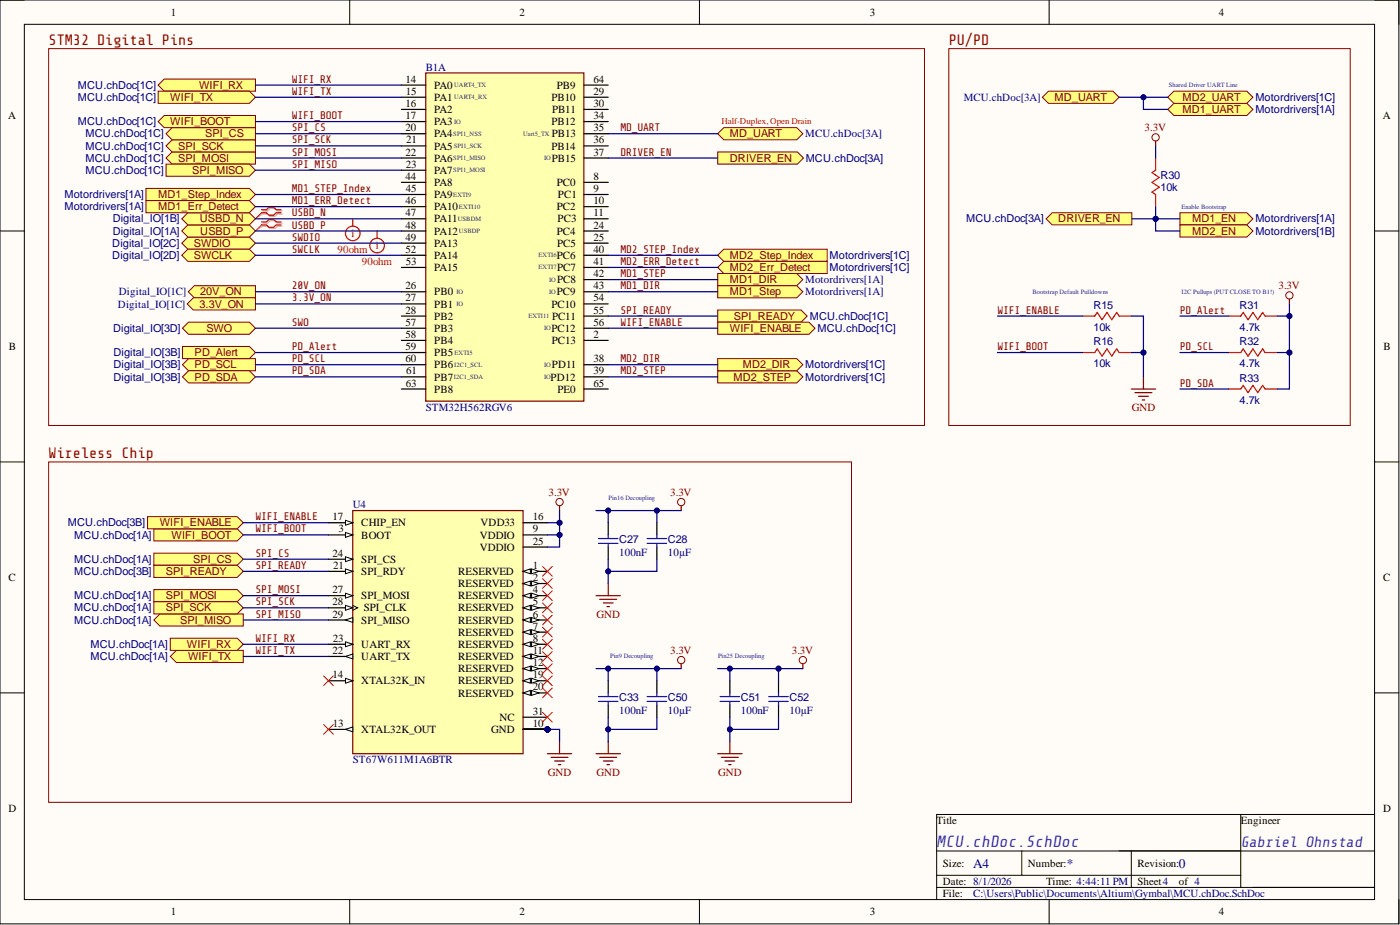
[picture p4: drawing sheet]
<svg xmlns="http://www.w3.org/2000/svg" width="292mm" height="193mm" viewBox="0 0 292 193" stroke-linecap="round" stroke-linejoin="round" font-family="sans-serif">
<defs><g id="words">
<text font-size="3.4" fill="#4e1df1" x="195.4" y="176.7">MCU. c hDoc . Sc hDoc</text>
<text font-size="3.2" fill="#4e1df1" x="258.9" y="176.8">Gabriel Ohns tad</text>
<g font-size="3.1" fill="#980000">
<text x="10.2" y="9.4">STM32 Digital Pins</text>
<text x="198" y="9.4">PU/PD</text>
<text x="10.2" y="95.6">Wireless Chip</text>
</g>
<g font-size="2.8" fill="#000080">
<text x="203" y="181">A4</text>
<text x="222.6" y="181">*</text>
<text x="245.9" y="181">0</text>
</g>
<g font-size="2.3">
<text x="35.6" y="3.3">1</text>
<text x="108.4" y="3.3">2</text>
<text x="181.5" y="3.3">3</text>
<text x="254.3" y="3.3">4</text>
<text x="84.6" y="17.2">14</text>
<text x="123.9" y="17.2">64</text>
<text x="84.6" y="22.3">16</text>
<text x="84.7" y="19.8">15</text>
<text x="90.6" y="18.5">PA0</text>
<text x="90.6" y="21">PA1</text>
<text x="90.6" y="23.6">PA2</text>
<text x="115.1" y="21">PB10</text>
<text x="115.2" y="23.6">PB11</text>
<text x="116.2" y="18.5">PB9</text>
<text x="123.9" y="19.8">29</text>
<text x="123.9" y="22.3">30</text>
<text x="1.7" y="24.9">A</text>
<text x="84.6" y="24.9">17</text>
<text x="84.6" y="27.4">20</text>
<text x="84.8" y="29.9">21</text>
<text x="90.6" y="26.1">PA3</text>
<text x="90.6" y="28.7">PA4</text>
<text x="115.1" y="26.1">PB12</text>
<text x="115.1" y="28.7">PB13</text>
<text x="123.9" y="24.9">34</text>
<text x="123.9" y="29.9">36</text>
<text x="123.9" y="27.4">35</text>
<text x="288.5" y="24.9">A</text>
<text x="84.6" y="32.5">22</text>
<text x="84.7" y="35">23</text>
<text x="90.6" y="31.2">PA5</text>
<text x="90.6" y="33.7">PA6</text>
<text x="115.1" y="31.2">PB14</text>
<text x="115.1" y="33.7">PB15</text>
<text x="123.9" y="32.5">37</text>
<text x="84.6" y="37.5">44</text>
<text x="84.7" y="40.1">45</text>
<text x="90.6" y="36.3">PA7</text>
<text x="90.6" y="41.3">PA9</text>
<text x="90.6" y="38.8">PA8</text>
<text x="116.2" y="38.8">PC0</text>
<text x="116.4" y="41.3">PC1</text>
<text x="123.9" y="37.5">8</text>
<text x="123.9" y="40.1">9</text>
<text x="84.6" y="47.7">48</text>
<text x="84.6" y="45.1">47</text>
<text x="84.6" y="42.6">46</text>
<text x="90.6" y="46.4">PA11</text>
<text x="90.6" y="43.9">PA10</text>
<text x="116.2" y="43.9">PC2</text>
<text x="116.3" y="46.4">PC3</text>
<text x="123.9" y="42.6">10</text>
<text x="123.9" y="45.1">11</text>
<text x="123.9" y="47.7">24</text>
<text x="84.6" y="50.2">49</text>
<text x="84.6" y="52.7">52</text>
<text x="90.6" y="51.5">PA13</text>
<text x="90.6" y="48.9">PA12</text>
<text x="116.2" y="48.9">PC4</text>
<text x="116.2" y="51.5">PC5</text>
<text x="123.9" y="50.2">25</text>
<text x="123.9" y="52.7">40</text>
<text x="84.7" y="55.3">53</text>
<text x="90.6" y="56.6">PA15</text>
<text x="90.6" y="54">PA14</text>
<text x="116.2" y="54">PC6</text>
<text x="116.2" y="59.1">PC8</text>
<text x="116.2" y="56.6">PC7</text>
<text x="123.9" y="57.8">42</text>
<text x="123.9" y="55.3">41</text>
<text x="84.6" y="60.4">26</text>
<text x="84.6" y="62.9">27</text>
<text x="84.6" y="65.4">28</text>
<text x="90.6" y="61.6">PB0</text>
<text x="90.6" y="64.2">PB1</text>
<text x="115.1" y="64.2">PC10</text>
<text x="116.2" y="61.6">PC9</text>
<text x="123.9" y="60.4">43</text>
<text x="123.9" y="65.4">55</text>
<text x="123.9" y="62.9">54</text>
<text x="84.6" y="70.5">58</text>
<text x="84.6" y="68">57</text>
<text x="90.6" y="66.7">PB2</text>
<text x="90.6" y="71.8">PB4</text>
<text x="90.6" y="69.2">PB3</text>
<text x="115.1" y="69.2">PC12</text>
<text x="115.1" y="71.8">PC13</text>
<text x="115.2" y="66.7">PC11</text>
<text x="123.9" y="70.5">2</text>
<text x="123.9" y="68">56</text>
<text x="1.9" y="73">B</text>
<text x="84.6" y="75.6">60</text>
<text x="84.6" y="73">59</text>
<text x="90.6" y="76.8">PB6</text>
<text x="90.6" y="74.3">PB5</text>
<text x="115.1" y="76.8">PD11</text>
<text x="123.9" y="75.6">38</text>
<text x="288.7" y="73">B</text>
<text x="84.7" y="80.6">63</text>
<text x="84.8" y="78.1">61</text>
<text x="90.6" y="81.9">PB8</text>
<text x="90.6" y="79.4">PB7</text>
<text x="114.9" y="79.4">PD12</text>
<text x="116.3" y="81.9">PE0</text>
<text x="123.9" y="78.1">39</text>
<text x="123.9" y="80.6">65</text>
<text x="69.4" y="108.5">17</text>
<text x="70.6" y="111.1">3</text>
<text x="75.4" y="109.8">CHIP_EN</text>
<text x="75.4" y="112.3">BOOT</text>
<text x="100.1" y="112.3">VDDIO</text>
<text x="100.3" y="109.8">VDD33</text>
<text x="111.2" y="108.5">16</text>
<text x="111.2" y="111.1">9</text>
<text x="111.2" y="113.6">25</text>
<text x="69.4" y="116.2">24</text>
<text x="69.5" y="118.7">21</text>
<text x="75.4" y="117.4">SPI_CS</text>
<text x="75.4" y="120">SPI_RDY</text>
<text x="95.6" y="120">RESERVED</text>
<text x="100.1" y="114.9">VDDIO</text>
<text x="111.2" y="118.7">1</text>
<text x="1.8" y="121.2">C</text>
<text x="69.4" y="123.8">27</text>
<text x="75.4" y="125">SPI_MOSI</text>
<text x="95.6" y="122.5">RESERVED</text>
<text x="95.6" y="125">RESERVED</text>
<text x="111.2" y="121.2">2</text>
<text x="111.2" y="123.8">4</text>
<text x="288.6" y="121.2">C</text>
<text x="69.4" y="126.3">28</text>
<text x="69.4" y="128.8">29</text>
<text x="75.4" y="130.1">SPI_MISO</text>
<text x="75.9" y="127.6">SPI_CLK</text>
<text x="95.6" y="127.6">RESERVED</text>
<text x="95.6" y="130.1">RESERVED</text>
<text x="111.2" y="126.3">5</text>
<text x="111.2" y="128.8">6</text>
<text x="111.2" y="131.4">7</text>
<text x="69.4" y="136.4">22</text>
<text x="69.5" y="133.9">23</text>
<text x="75.4" y="135.2">UART_RX</text>
<text x="75.4" y="137.7">UART_TX</text>
<text x="95.6" y="132.6">RESERVED</text>
<text x="95.6" y="135.2">RESERVED</text>
<text x="95.6" y="137.7">RESERVED</text>
<text x="111.2" y="133.9">8</text>
<text x="111.2" y="136.4">11</text>
<text x="69.4" y="141.5">14</text>
<text x="75.4" y="142.8">XTAL32K_IN</text>
<text x="95.6" y="140.2">RESERVED</text>
<text x="95.6" y="142.8">RESERVED</text>
<text x="111.2" y="139">12</text>
<text x="111.2" y="141.5">19</text>
<text x="95.6" y="145.3">RESERVED</text>
<text x="111.2" y="144">20</text>
<text x="111.2" y="149.1">31</text>
<text x="69.5" y="151.7">13</text>
<text x="75.4" y="152.9">XTAL32K_OUT</text>
<text x="102.5" y="152.9">GND</text>
<text x="104.2" y="150.4">NC</text>
<text x="111.2" y="151.7">10</text>
<text x="1.8" y="169.4">D</text>
<text x="195.4" y="171.9">Title</text>
<text x="258.9" y="171.9">Engineer</text>
<text x="288.6" y="169.4">D</text>
<text x="196.7" y="180.8">Size:</text>
<text x="196.7" y="184.6">Date: 8/1/2026</text>
<text x="214.5" y="180.8">Number:</text>
<text x="218.3" y="184.6">Time: 4:44:11 PM</text>
<text x="237.3" y="180.8">Revision:</text>
<text x="237.3" y="184.6">Sheet4</text>
<text x="245.9" y="184.6">of 4</text>
<text x="35.6" y="191">1</text>
<text x="108.4" y="191">2</text>
<text x="181.5" y="191">3</text>
<text x="196.7" y="187.2">File:</text>
<text x="254.3" y="191">4</text>
</g>
<g font-size="2.3" fill="#800000">
<text x="60.9" y="17.2">WIFI_RX</text>
<text x="35.5" y="21">WIFI_TX</text>
<text x="41.5" y="18.5">WIFI_RX</text>
<text x="60.9" y="19.8">WIFI_TX</text>
<text x="220" y="21">MD_UART</text>
<text x="246.7" y="23.6">MD1_UART</text>
<text x="246.7" y="21">MD2_UART</text>
<text x="35.5" y="26.1">WIFI_BOOT</text>
<text x="42.8" y="28.7">SPI_CS</text>
<text x="60.9" y="29.9">SPI_SCK</text>
<text x="60.9" y="27.4">SPI_CS</text>
<text x="60.9" y="24.9">WIFI_BOOT</text>
<text x="129.4" y="27.4">MD_UART</text>
<text x="152.3" y="28.7">MD_UART</text>
<text x="238.8" y="27.4">3.3V</text>
<text x="37.1" y="33.7">SPI_MOSI</text>
<text x="37.1" y="31.2">SPI_SCK</text>
<text x="60.9" y="35">SPI_MISO</text>
<text x="60.9" y="32.5">SPI_MOSI</text>
<text x="129.4" y="32.5">DRIVER_EN</text>
<text x="152.3" y="33.7">DRIVER_EN</text>
<text x="33" y="41.3">MD1_Step_Index</text>
<text x="40.1" y="36.3">SPI_MISO</text>
<text x="60.9" y="40.1">MD1_STEP_Index</text>
<text x="33" y="43.9">MD1_Err_Detect</text>
<text x="41.7" y="46.4">USBD_N</text>
<text x="60.9" y="47.7">USBD_P</text>
<text x="60.9" y="45.1">USBD_N</text>
<text x="60.9" y="42.6">MD1_ERR_Detect</text>
<text x="220.8" y="46.4">DRIVER_EN</text>
<text x="248.7" y="46.4">MD1_EN</text>
<text x="40.4" y="51.5">SWDIO</text>
<text x="41.8" y="48.9">USBD_P</text>
<text x="60.9" y="52.7">SWCLK</text>
<text x="60.9" y="50.2">SWDIO</text>
<text x="129.4" y="52.7">MD2_STEP_Index</text>
<text x="248.7" y="48.9">MD2_EN</text>
<text x="40.4" y="54">SWCLK</text>
<text x="129.4" y="55.3">MD2_ERR_Detect</text>
<text x="129.4" y="57.8">MD1_STEP</text>
<text x="152.3" y="54">MD2_Step_Index</text>
<text x="152.3" y="56.6">MD2_Err_Detect</text>
<text x="152.3" y="59.1">MD1_DIR</text>
<text x="41.6" y="64.2">3.3V_ON</text>
<text x="41.8" y="61.6">20V_ON</text>
<text x="60.9" y="60.4">20V_ON</text>
<text x="60.9" y="62.9">3. 3V_ON</text>
<text x="129.4" y="60.4">MD1_DIR</text>
<text x="129.4" y="65.4">SPI_READY</text>
<text x="152.3" y="61.6">MD1_Step</text>
<text x="208.1" y="65.4">WIFI_ENABLE</text>
<text x="246.2" y="65.4">PD_Alert</text>
<text x="266.7" y="60.4">3.3V</text>
<text x="43.1" y="69.2">SWO</text>
<text x="60.9" y="68">SWO</text>
<text x="129.4" y="68">WIFI_ENABLE</text>
<text x="152.3" y="69.2">WIFI_ENABLE</text>
<text x="153.1" y="66.7">SPI_READY</text>
<text x="40.6" y="76.8">PD_SCL</text>
<text x="40.6" y="74.3">PD_Alert</text>
<text x="60.9" y="73">PD_Alert</text>
<text x="60.9" y="75.6">PD_SCL</text>
<text x="129.4" y="75.6">MD2_DIR</text>
<text x="155" y="76.8">MD2_DIR</text>
<text x="208.1" y="73">WIFI_BOOT</text>
<text x="246.2" y="73">PD_SCL</text>
<text x="40.6" y="79.4">PD_SDA</text>
<text x="60.9" y="78.1">PD_SDA</text>
<text x="129.4" y="78.1">MD2_STEP</text>
<text x="153" y="79.4">MD2_STEP</text>
<text x="246.2" y="80.6">PD_SDA</text>
<text x="236.1" y="85.7">GND</text>
<text x="114.5" y="103.5">3.3V</text>
<text x="139.8" y="103.5">3.3V</text>
<text x="33.3" y="109.8">WIFI_ENABLE</text>
<text x="35.8" y="112.3">WIFI_BOOT</text>
<text x="53.3" y="108.5">WIFI_ENABLE</text>
<text x="53.3" y="111.1">WIFI_BOOT</text>
<text x="34.6" y="120">SPI_READY</text>
<text x="40.3" y="117.4">SPI_CS</text>
<text x="53.3" y="116.2">SPI_CS</text>
<text x="53.3" y="118.7">SPI_READY</text>
<text x="34.6" y="125">SPI_MOSI</text>
<text x="53.3" y="123.8">SPI_MOSI</text>
<text x="34.6" y="127.6">SPI_SCK</text>
<text x="37.6" y="130.1">SPI_MISO</text>
<text x="53.3" y="128.8">SPI_MISO</text>
<text x="53.3" y="126.3">SPI_SCK</text>
<text x="124.4" y="128.8">GND</text>
<text x="39" y="135.2">WIFI_RX</text>
<text x="39.3" y="137.7">WIFI_TX</text>
<text x="53.3" y="133.9">WIFI_RX</text>
<text x="53.3" y="136.4">WIFI_TX</text>
<text x="139.8" y="136.4">3.3V</text>
<text x="165.2" y="136.4">3.3V</text>
<text x="114.3" y="161.8">GND</text>
<text x="124.4" y="161.8">GND</text>
<text x="149.8" y="161.8">GND</text>
</g>
<g font-size="2.3" fill="#000080">
<text x="88.8" y="14.7">B1A</text>
<text x="16.2" y="18.5">MCU.chDoc[1C]</text>
<text x="16.2" y="21">MCU.chDoc[1C]</text>
<text x="201.1" y="21">MCU.chDoc[3A]</text>
<text x="261.9" y="23.6">Motordrivers[1A]</text>
<text x="261.9" y="21">Motordrivers[1C]</text>
<text x="16.2" y="26.1">MCU.chDoc[1C]</text>
<text x="17.9" y="28.7">MCU.chDoc[1C]</text>
<text x="168" y="28.7">MCU.chDoc[3A]</text>
<text x="17.9" y="33.7">MCU.chDoc[1C]</text>
<text x="17.9" y="31.2">MCU.chDoc[1C]</text>
<text x="168.1" y="33.7">MCU.chDoc[3A]</text>
<text x="13.5" y="41.3">Motordrivers[1A]</text>
<text x="17.9" y="36.3">MCU.chDoc[1C]</text>
<text x="242.1" y="39.8">10k</text>
<text x="242.1" y="37.3">R30</text>
<text x="13.5" y="43.9">Motordrivers[1A]</text>
<text x="23.5" y="46.4">Digital_IO[1B]</text>
<text x="201.6" y="46.4">MCU.chDoc[3A]</text>
<text x="261.9" y="46.4">Motordrivers[1A]</text>
<text x="23.4" y="51.5">Digital_IO[2C]</text>
<text x="23.5" y="48.9">Digital_IO[1A]</text>
<text x="261.9" y="48.9">Motordrivers[1B]</text>
<text x="23.4" y="54">Digital_IO[2D]</text>
<text x="168" y="59.1">Motordrivers[1A]</text>
<text x="173.1" y="54">Motordrivers[1C]</text>
<text x="173.1" y="56.6">Motordrivers[1C]</text>
<text x="24.6" y="64.2">Digital_IO[1C]</text>
<text x="24.8" y="61.6">Digital_IO[1C]</text>
<text x="168" y="61.6">Motordrivers[1A]</text>
<text x="228.2" y="64.4">R15</text>
<text x="258.6" y="64.4">R31</text>
<text x="23.6" y="69.2">Digital_IO[3D]</text>
<text x="168.9" y="66.7">MCU.chDoc[1C]</text>
<text x="170.6" y="69.2">MCU.chDoc[1C]</text>
<text x="228.2" y="69">10k</text>
<text x="258.6" y="69">4.7k</text>
<text x="23.7" y="76.8">Digital_IO[3B]</text>
<text x="23.7" y="74.3">Digital_IO[3B]</text>
<text x="168" y="76.8">Motordrivers[1C]</text>
<text x="228.2" y="76.6">10k</text>
<text x="228.2" y="72">R16</text>
<text x="258.6" y="76.6">4.7k</text>
<text x="258.6" y="72">R32</text>
<text x="23.7" y="79.4">Digital_IO[3B]</text>
<text x="168" y="79.4">Motordrivers[1C]</text>
<text x="258.6" y="79.6">R33</text>
<text x="88.8" y="85.7">STM32H562RGV6</text>
<text x="258.6" y="84.2">4.7k</text>
<text x="73.6" y="106">U4</text>
<text x="14.1" y="109.8">MCU.chDoc[3B]</text>
<text x="15.5" y="112.3">MCU.chDoc[1A]</text>
<text x="129.2" y="113.4">C27</text>
<text x="139.3" y="113.4">C28</text>
<text x="15.5" y="117.4">MCU.chDoc[1A]</text>
<text x="15.5" y="120">MCU.chDoc[3B]</text>
<text x="129.2" y="115.9">100nF</text>
<text x="139.3" y="115.9">10µF</text>
<text x="15.5" y="125">MCU.chDoc[1A]</text>
<text x="15.5" y="130.1">MCU.chDoc[1A]</text>
<text x="15.5" y="127.6">MCU.chDoc[1A]</text>
<text x="18.9" y="137.7">MCU.chDoc[1A]</text>
<text x="18.9" y="135.2">MCU.chDoc[1A]</text>
<text x="129.2" y="148.9">100nF</text>
<text x="129.2" y="146.3">C33</text>
<text x="139.3" y="148.9">10µF</text>
<text x="139.3" y="146.3">C50</text>
<text x="154.6" y="148.9">100nF</text>
<text x="154.6" y="146.3">C51</text>
<text x="164.7" y="148.9">10µF</text>
<text x="164.7" y="146.3">C52</text>
<text x="73.6" y="159.3">ST67W611M1A6BTR</text>
<text x="203" y="187.2">C:\Users\Public\Documents\Altium\Gymbal\MCU.chDoc.SchDoc</text>
</g>
<g font-size="2.3" fill="#f00">
<text x="70.4" y="52.7">90ohm</text>
<text x="73.3" y="49.5">i</text>
<text x="78.4" y="52">i</text>
<text x="75.5" y="55.3">90ohm</text>
</g>
<text font-size="1.9" fill="#f00" x="150.5" y="26">Half-Duplex, Open Drain</text>
<g font-size="1.4" fill="#351c75">
<text x="94.8" y="18.2">UART4_TX</text>
<text x="94.8" y="20.7">UART4_RX</text>
<text x="243.9" y="18.2">Shared Driver UART Line</text>
<text x="94.6" y="28.3">SPI1_NSS</text>
<text x="94.8" y="25.8">IO</text>
<text x="109.1" y="28.3">Uart5_TX</text>
<text x="94.6" y="33.4">SPI1_MISO</text>
<text x="94.6" y="35.9">SPI1_MOSI</text>
<text x="94.7" y="30.9">SPI1_SCK</text>
<text x="113.5" y="33.4">IO</text>
<text x="94.6" y="41">EXTI9</text>
<text x="95.5" y="46.1">USBDM</text>
<text x="95.8" y="43.5">EXTI10</text>
<text x="246.5" y="43.5">Enable Bootstrap</text>
<text x="95.8" y="48.6">USBDP</text>
<text x="112.3" y="53.7">EXTI6</text>
<text x="112.3" y="56.2">EXTI7</text>
<text x="114.5" y="58.8">IO</text>
<text x="95.3" y="61.3">IO</text>
<text x="95.3" y="63.8">IO</text>
<text x="114.5" y="61.3">IO</text>
<text x="215.4" y="61.3">Bootstrap Default Pulldowns</text>
<text x="246.5" y="61.3">I2C Pullups (PUT CLOSE TO B1!)</text>
<text x="110.2" y="66.4">EXTI11</text>
<text x="113.5" y="68.9">IO</text>
<text x="94.8" y="76.5">I2C1_SCL</text>
<text x="94.8" y="74">EXTI5</text>
<text x="113.5" y="76.5">IO</text>
<text x="94.7" y="79">I2C1_SDA</text>
<text x="113.5" y="79">IO</text>
<text x="127" y="104.4">Pin16 Decoupling</text>
<text x="127.3" y="137.4">Pin9 Decoupling</text>
<text x="149.8" y="137.4">Pin25 Decoupling</text>
</g>
</g></defs>
<path d="M0 0h291.9v192.7h-291.9z" fill-rule="evenodd" fill="#fffcf8"/>
<path d="M0 0h291.9v192.7h-291.9z" fill="none" stroke="#000" stroke-width=".21"/>
<path d="M5.1 5.1h281.7v182.6h-281.7z" fill-rule="evenodd" fill="#fffcf8"/>
<g fill="none" stroke="#000" stroke-width=".21">
<path d="M0 0h5.1M5.1 5.1h281.7v182.6h-281.7zM73 0v5.1M145.9 0v5.1M218.9 0v5.1M286.8 0h5.1v5.1M0 48.2h5.1M286.8 48.2h5.1M0 96.4h5.1M286.8 96.4h5.1M0 144.6h5.1M286.8 144.6h5.1"/>
<path d="M195.4 177.5h91.4M213.2 177.5v5.1M236 177.5v7.6M258.9 169.9v15.2M286.8 169.9h-91.4v17.8M73 187.7v5M145.9 187.7v5M195.4 185.1h91.4M195.4 182.6h63.5M218.9 187.7v5M291.9 187.7v5"/>
</g>
<path d="M88.8 15.2h33v68.5h-33z" fill-rule="evenodd" fill="#ffffb0"/>
<path d="M88.8 15.2h33v68.5h-33z" fill="none" stroke="#800000" stroke-width=".25"/>
<g fill="none" stroke="#000" stroke-width=".25">
<path d="M83.8 17.8h5M121.8 17.8h5.1M83.8 38h5M83.8 20.3h5M83.8 22.8h5M83.8 25.4h5M83.8 27.9h5M83.8 30.4h5M83.8 33h5M83.8 35.5h5M121.8 38h5.1M121.8 20.3h5.1"/>
<path d="M121.8 22.8h5.1M121.8 25.4h5.1M121.8 27.9h5.1M121.8 30.4h5.1M121.8 33h5.1M83.8 40.6h5M83.8 43.1h5M83.8 45.6h5M83.8 48.2h5M83.8 50.7h5M83.8 55.8h5M83.8 53.3h5"/>
<path d="M121.8 40.6h5.1M121.8 43.1h5.1M121.8 45.6h5.1M121.8 48.2h5.1M121.8 50.7h5.1M121.8 58.3h5.1M121.8 55.8h5.1M121.8 53.3h5.1M83.8 71h5M83.8 60.9h5M83.8 63.4h5M83.8 65.9h5"/>
<path d="M83.8 78.6h5M83.8 76.1h5M83.8 73.5h5M83.8 68.5h5M121.8 71h5.1M121.8 60.9h5.1M121.8 63.4h5.1M121.8 65.9h5.1M121.8 78.6h5.1M121.8 76.1h5.1M121.8 68.5h5.1M83.8 81.2h5"/>
<path d="M121.8 81.2h5.1"/>
</g>
<g fill="none" stroke="#f00" stroke-width=".25">
<path d="M73.6 45.6v1.6M78.7 48.2v1.5"/>
<circle cx="73.6" cy="48.7" r="1.52"/>
<circle cx="78.7" cy="51.2" r="1.52"/>
</g>
<path d="M37.9 50.7l1.3-1.2h12.8l1.3 1.2-1.3 1.3h-12.8z" fill-rule="evenodd" fill="#ffff80"/>
<path d="M37.9 50.7l1.3-1.2h12.8l1.3 1.2-1.3 1.3h-12.8z" fill="none" stroke="#800000" stroke-width=".21"/>
<path d="M37.9 53.3l1.3-1.3h12.8l1.3 1.3-1.3 1.2h-12.8z" fill-rule="evenodd" fill="#ffff80"/>
<path d="M37.9 53.3l1.3-1.3h12.8l1.3 1.3-1.3 1.2h-12.8z" fill="none" stroke="#800000" stroke-width=".21"/>
<path d="M54.8 44h1l.5-.5h1.1l.5 .5h1M54.8 44.6h1l.5 .5h1.1l.5-.5h1M54.8 46.5h1l.5-.5h1.1l.5 .5h1M54.8 47.2h1l.5 .5h1.1l.5-.5h1" fill="none" stroke="#d0a19e" stroke-width=".25"/>
<path d="M54.8 44.6l-1.5 1M54.8 47.2l-1.5 1" fill="none" stroke="#d0a19e" stroke-width=".21"/>
<path d="M54.6 43.7h1l.5-.5h1l.5 .5h1M54.6 44.4h1l.5 .5h1l.5-.5h1M54.6 46.3h1l.5-.5h1l.5 .5h1M54.6 46.9h1l.5 .5h1l.5-.5h1" fill="none" stroke="#f00" stroke-width=".25"/>
<path d="M54.6 44.4l-1.3 1.2M54.6 46.9l-1.3 1.3" fill="none" stroke="#f00" stroke-width=".21"/>
<path d="M37.9 48.2l1.3-1.3h12.8l1.3 1.3-1.3 1.3h-12.8z" fill-rule="evenodd" fill="#ffff80"/>
<path d="M37.9 48.2l1.3-1.3h12.8l1.3 1.3-1.3 1.3h-12.8z" fill="none" stroke="#800000" stroke-width=".21"/>
<path d="M37.9 45.6l1.3-1.2h12.8l1.3 1.2-1.3 1.3h-12.8z" fill-rule="evenodd" fill="#ffff80"/>
<path d="M37.9 45.6l1.3-1.2h12.8l1.3 1.2-1.3 1.3h-12.8z" fill="none" stroke="#800000" stroke-width=".21"/>
<path d="M246.2 44.4h13.9l1.3 1.2-1.3 1.3h-13.9z" fill-rule="evenodd" fill="#ffff80"/>
<path d="M246.2 44.4h13.9l1.3 1.2-1.3 1.3h-13.9z" fill="none" stroke="#800000" stroke-width=".21"/>
<path d="M246.2 46.9h13.9l1.3 1.3-1.3 1.3h-13.9z" fill-rule="evenodd" fill="#ffff80"/>
<path d="M246.2 46.9h13.9l1.3 1.3-1.3 1.3h-13.9z" fill="none" stroke="#800000" stroke-width=".21"/>
<path d="M218.3 45.6l1.2-1.2h16.7v2.5h-16.7z" fill-rule="evenodd" fill="#ffff80"/>
<path d="M218.3 45.6l1.2-1.2h16.7v2.5h-16.7z" fill="none" stroke="#800000" stroke-width=".21"/>
<path d="M243.6 22.8l1.3-1.2h15.2l1.3 1.2-1.3 1.3h-15.2z" fill-rule="evenodd" fill="#ffff80"/>
<path d="M243.6 22.8l1.3-1.2h15.2l1.3 1.2-1.3 1.3h-15.2z" fill="none" stroke="#800000" stroke-width=".21"/>
<path d="M243.6 20.3l1.3-1.3h15.2l1.3 1.3-1.3 1.3h-15.2z" fill-rule="evenodd" fill="#ffff80"/>
<path d="M243.6 20.3l1.3-1.3h15.2l1.3 1.3-1.3 1.3h-15.2z" fill="none" stroke="#800000" stroke-width=".21"/>
<path d="M38.1 76.1l1.2-1.3h14v2.5h-14z" fill-rule="evenodd" fill="#ffff80"/>
<path d="M38.1 76.1l1.2-1.3h14v2.5h-14z" fill="none" stroke="#800000" stroke-width=".21"/>
<path d="M38.1 78.6l1.2-1.3h12.7l1.3 1.3-1.3 1.3h-12.7z" fill-rule="evenodd" fill="#ffff80"/>
<path d="M38.1 78.6l1.2-1.3h12.7l1.3 1.3-1.3 1.3h-12.7z" fill="none" stroke="#800000" stroke-width=".21"/>
<path d="M38.1 72.3h13.9l1.3 1.2-1.3 1.3h-13.9z" fill-rule="evenodd" fill="#ffff80"/>
<path d="M38.1 72.3h13.9l1.3 1.2-1.3 1.3h-13.9z" fill="none" stroke="#800000" stroke-width=".21"/>
<path d="M256.3 65.9h2.6l.5-.7 1 1.5 1-1.5 1 1.5 1-1.5 .6 .7h2.5M256.3 73.5h2.6l.5-.7 1 1.5 1-1.5 1 1.5 1-1.5 .6 .7h2.5M256.3 81.2h2.6l.5-.8 1 1.5 1-1.5 1 1.5 1-1.5 .6 .8h2.5" fill="none" stroke="#f00" stroke-width=".25"/>
<path d="M217.5 20.3l1.3-1.3h13.4l1.3 1.3-1.3 1.3h-13.4z" fill-rule="evenodd" fill="#ffff80"/>
<path d="M217.5 20.3l1.3-1.3h13.4l1.3 1.3-1.3 1.3h-13.4z" fill="none" stroke="#800000" stroke-width=".21"/>
<path d="M149.7 31.7h16.7l1.2 1.3-1.2 1.2h-16.7z" fill-rule="evenodd" fill="#ffff80"/>
<g fill="none" stroke="#800000" stroke-width=".21">
<path d="M149.7 31.7h16.7l1.2 1.3-1.2 1.2h-16.7z"/>
<circle cx="241.1" cy="28.7" r=".76"/>
</g>
<path d="M241.1 33v2.5l-.8 .5 1.6 1-1.6 1 1.6 1.1-1.6 1 .8 .5v2.5" fill="none" stroke="#f00" stroke-width=".25"/>
<path d="M241.1 29.4v1" fill="none" stroke="#800000" stroke-width=".25"/>
<path d="M149.7 77.3h16.5l1.3 1.3-1.3 1.3h-16.5z" fill-rule="evenodd" fill="#ffff80"/>
<path d="M149.7 77.3h16.5l1.3 1.3-1.3 1.3h-16.5z" fill="none" stroke="#800000" stroke-width=".21"/>
<path d="M149.7 74.8h16.5l1.3 1.3-1.3 1.2h-16.5z" fill-rule="evenodd" fill="#ffff80"/>
<path d="M149.7 74.8h16.5l1.3 1.3-1.3 1.2h-16.5z" fill="none" stroke="#800000" stroke-width=".21"/>
<path d="M149.7 53.3l1.3-1.3h21.6v2.5h-21.6z" fill-rule="evenodd" fill="#ffff80"/>
<path d="M149.7 53.3l1.3-1.3h21.6v2.5h-21.6z" fill="none" stroke="#800000" stroke-width=".21"/>
<path d="M149.7 55.8l1.3-1.3h21.6v2.6h-21.6z" fill-rule="evenodd" fill="#ffff80"/>
<path d="M149.7 55.8l1.3-1.3h21.6v2.6h-21.6z" fill="none" stroke="#800000" stroke-width=".21"/>
<path d="M38.1 68.5l1.2-1.3h12.7l1.3 1.3-1.3 1.2h-12.7z" fill-rule="evenodd" fill="#ffff80"/>
<path d="M38.1 68.5l1.2-1.3h12.7l1.3 1.3-1.3 1.2h-12.7z" fill="none" stroke="#800000" stroke-width=".21"/>
<path d="M34.6 33l1.3-1.3h17.4v2.5h-17.4z" fill-rule="evenodd" fill="#ffff80"/>
<path d="M34.6 33l1.3-1.3h17.4v2.5h-17.4z" fill="none" stroke="#800000" stroke-width=".21"/>
<path d="M34.6 34.2h17.4l1.3 1.3-1.3 1.3h-17.4z" fill-rule="evenodd" fill="#ffff80"/>
<path d="M34.6 34.2h17.4l1.3 1.3-1.3 1.3h-17.4z" fill="none" stroke="#800000" stroke-width=".21"/>
<path d="M34.6 30.4l1.3-1.2h17.4v2.5h-17.4z" fill-rule="evenodd" fill="#ffff80"/>
<path d="M34.6 30.4l1.3-1.2h17.4v2.5h-17.4z" fill="none" stroke="#800000" stroke-width=".21"/>
<path d="M34.6 27.9l1.3-1.3h17.4v2.6h-17.4z" fill-rule="evenodd" fill="#ffff80"/>
<path d="M34.6 27.9l1.3-1.3h17.4v2.6h-17.4z" fill="none" stroke="#800000" stroke-width=".21"/>
<path d="M149.7 64.7h17.4l1.3 1.2-1.3 1.3h-17.4z" fill-rule="evenodd" fill="#ffff80"/>
<path d="M149.7 64.7h17.4l1.3 1.2-1.3 1.3h-17.4z" fill="none" stroke="#800000" stroke-width=".21"/>
<path d="M149.7 67.2h19.1l1.2 1.3-1.2 1.2h-19.1z" fill-rule="evenodd" fill="#ffff80"/>
<path d="M149.7 67.2h19.1l1.2 1.3-1.2 1.2h-19.1z" fill="none" stroke="#800000" stroke-width=".21"/>
<path d="M33 25.4l1.3-1.3h19v2.5h-19z" fill-rule="evenodd" fill="#ffff80"/>
<path d="M33 25.4l1.3-1.3h19v2.5h-19z" fill="none" stroke="#800000" stroke-width=".21"/>
<path d="M33 17.8l1.3-1.3h19v2.5h-19z" fill-rule="evenodd" fill="#ffff80"/>
<path d="M33 17.8l1.3-1.3h19v2.5h-19z" fill="none" stroke="#800000" stroke-width=".21"/>
<path d="M33 19h19l1.3 1.3-1.3 1.3h-19z" fill-rule="evenodd" fill="#ffff80"/>
<path d="M33 19h19l1.3 1.3-1.3 1.3h-19z" fill="none" stroke="#800000" stroke-width=".21"/>
<path d="M32.1 123h17.4l1.3 1.3-1.3 1.2h-17.4z" fill-rule="evenodd" fill="#ffff80"/>
<path d="M32.1 123h17.4l1.3 1.3-1.3 1.2h-17.4z" fill="none" stroke="#800000" stroke-width=".21"/>
<path d="M32.1 129.3l1.3-1.2h17.4v2.5h-17.4z" fill-rule="evenodd" fill="#ffff80"/>
<path d="M32.1 129.3l1.3-1.2h17.4v2.5h-17.4z" fill="none" stroke="#800000" stroke-width=".21"/>
<path d="M32.1 125.5h17.4l1.3 1.3-1.3 1.3h-17.4z" fill-rule="evenodd" fill="#ffff80"/>
<path d="M32.1 125.5h17.4l1.3 1.3-1.3 1.3h-17.4z" fill="none" stroke="#800000" stroke-width=".21"/>
<path d="M32.1 115.4h17.4l1.3 1.3-1.3 1.2h-17.4z" fill-rule="evenodd" fill="#ffff80"/>
<path d="M32.1 115.4h17.4l1.3 1.3-1.3 1.2h-17.4z" fill="none" stroke="#800000" stroke-width=".21"/>
<path d="M32.1 117.9h17.4l1.3 1.3-1.3 1.3h-17.4z" fill-rule="evenodd" fill="#ffff80"/>
<path d="M32.1 117.9h17.4l1.3 1.3-1.3 1.3h-17.4z" fill="none" stroke="#800000" stroke-width=".21"/>
<path d="M32.1 110.3h17.4l1.3 1.3-1.3 1.3h-17.4z" fill-rule="evenodd" fill="#ffff80"/>
<path d="M32.1 110.3h17.4l1.3 1.3-1.3 1.3h-17.4z" fill="none" stroke="#800000" stroke-width=".21"/>
<path d="M30.8 107.8h18.7l1.3 1.2-1.3 1.3h-18.7z" fill-rule="evenodd" fill="#ffff80"/>
<path d="M30.8 107.8h18.7l1.3 1.2-1.3 1.3h-18.7z" fill="none" stroke="#800000" stroke-width=".21"/>
<path d="M35.5 136.9l1.3-1.2h14v2.5h-14z" fill-rule="evenodd" fill="#ffff80"/>
<path d="M35.5 136.9l1.3-1.2h14v2.5h-14z" fill="none" stroke="#800000" stroke-width=".21"/>
<path d="M35.5 133.1h14l1.3 1.3-1.3 1.3h-14z" fill-rule="evenodd" fill="#ffff80"/>
<path d="M35.5 133.1h14l1.3 1.3-1.3 1.3h-14z" fill="none" stroke="#800000" stroke-width=".21"/>
<circle cx="114.2" cy="152.2" r=".51" fill="#000080"/>
<circle cx="114.2" cy="152.2" r=".51" fill="none" stroke="#000080" stroke-width=".21"/>
<circle cx="114.2" cy="152.2" r=".51" fill="#000080"/>
<circle cx="114.2" cy="152.2" r=".51" fill="none" stroke="#000080" stroke-width=".21"/>
<circle cx="114.2" cy="152.2" r=".51" fill="#000080"/>
<circle cx="114.2" cy="152.2" r=".51" fill="none" stroke="#000080" stroke-width=".21"/>
<circle cx="114.2" cy="152.2" r=".51" fill="#000080"/>
<circle cx="114.2" cy="152.2" r=".51" fill="none" stroke="#000080" stroke-width=".21"/>
<circle cx="114.2" cy="152.2" r=".51" fill="#000080"/>
<circle cx="114.2" cy="152.2" r=".51" fill="none" stroke="#000080" stroke-width=".21"/>
<circle cx="114.2" cy="152.2" r=".51" fill="#000080"/>
<circle cx="114.2" cy="152.2" r=".51" fill="none" stroke="#000080" stroke-width=".21"/>
<circle cx="114.2" cy="152.2" r=".51" fill="#000080"/>
<circle cx="114.2" cy="152.2" r=".51" fill="none" stroke="#000080" stroke-width=".21"/>
<circle cx="114.2" cy="152.2" r=".51" fill="#000080"/>
<circle cx="114.2" cy="152.2" r=".51" fill="none" stroke="#000080" stroke-width=".21"/>
<circle cx="114.2" cy="152.2" r=".51" fill="#000080"/>
<circle cx="114.2" cy="152.2" r=".51" fill="none" stroke="#000080" stroke-width=".21"/>
<circle cx="114.2" cy="152.2" r=".51" fill="#000080"/>
<circle cx="114.2" cy="152.2" r=".51" fill="none" stroke="#000080" stroke-width=".21"/>
<path d="M73.6 106.5h35.5v50.7h-35.5z" fill-rule="evenodd" fill="#ffffb0"/>
<path d="M73.6 106.5h35.5v50.7h-35.5z" fill="none" stroke="#800000" stroke-width=".25"/>
<path d="M68.5 109h5.1" fill="none" stroke="#000" stroke-width=".25"/>
<path d="M72.1 108.5l1.5 .5-1.5 .6z" fill="#f8fcff"/>
<path d="M72.1 108.5l1.5 .5-1.5 .6z" fill="none" stroke="#000" stroke-width=".21"/>
<path d="M68.5 111.6h5.1" fill="none" stroke="#000" stroke-width=".25"/>
<path d="M72.1 111.1l1.5 .5-1.5 .5z" fill="#f8fcff"/>
<path d="M72.1 111.1l1.5 .5-1.5 .5z" fill="none" stroke="#000" stroke-width=".21"/>
<path d="M68.5 116.7h5.1" fill="none" stroke="#000" stroke-width=".25"/>
<path d="M72.1 116.2l1.5 .5-1.5 .5z" fill="#f8fcff"/>
<path d="M72.1 116.2l1.5 .5-1.5 .5z" fill="none" stroke="#000" stroke-width=".21"/>
<path d="M68.5 119.2h5.1" fill="none" stroke="#000" stroke-width=".25"/>
<path d="M72.1 118.7l1.5 .5-1.5 .5z" fill="#f8fcff"/>
<path d="M72.1 118.7l1.5 .5-1.5 .5z" fill="none" stroke="#000" stroke-width=".21"/>
<path d="M68.5 124.3h5.1" fill="none" stroke="#000" stroke-width=".25"/>
<path d="M72.1 123.8l1.5 .5-1.5 .5z" fill="#f8fcff"/>
<path d="M72.1 123.8l1.5 .5-1.5 .5z" fill="none" stroke="#000" stroke-width=".21"/>
<path d="M68.5 126.8h5.1" fill="none" stroke="#000" stroke-width=".25"/>
<path d="M72.1 126.3l1.5 .5-1.5 .5z" fill="#f8fcff"/>
<path d="M72.1 126.3l1.5 .5-1.5 .5zM73.6 126.3l1 .5-1 .5" fill="none" stroke="#000" stroke-width=".21"/>
<path d="M68.5 129.3h5.1" fill="none" stroke="#000" stroke-width=".25"/>
<path d="M72.1 129.3l1.5-.5v1z" fill="#f8fcff"/>
<path d="M72.1 129.3l1.5-.5v1z" fill="none" stroke="#000" stroke-width=".21"/>
<path d="M109.1 119.2h5.1" fill="none" stroke="#000" stroke-width=".25"/>
<path d="M109.1 119.2l1.6-.5v1z" fill="#f8fcff"/>
<path d="M109.1 119.2l1.6-.5v1z" fill="none" stroke="#000" stroke-width=".21"/>
<path d="M110.9 118.7l1.5 .5-1.5 .5z" fill="#f8fcff"/>
<path d="M110.9 118.7l1.5 .5-1.5 .5z" fill="none" stroke="#000" stroke-width=".21"/>
<path d="M109.1 121.7h5.1" fill="none" stroke="#000" stroke-width=".25"/>
<path d="M109.1 121.7l1.6-.5v1z" fill="#f8fcff"/>
<path d="M109.1 121.7l1.6-.5v1z" fill="none" stroke="#000" stroke-width=".21"/>
<path d="M110.9 121.2l1.5 .5-1.5 .5z" fill="#f8fcff"/>
<path d="M110.9 121.2l1.5 .5-1.5 .5z" fill="none" stroke="#000" stroke-width=".21"/>
<path d="M109.1 124.3h5.1" fill="none" stroke="#000" stroke-width=".25"/>
<path d="M109.1 124.3l1.6-.5v1z" fill="#f8fcff"/>
<path d="M109.1 124.3l1.6-.5v1z" fill="none" stroke="#000" stroke-width=".21"/>
<path d="M110.9 123.8l1.5 .5-1.5 .5z" fill="#f8fcff"/>
<path d="M110.9 123.8l1.5 .5-1.5 .5z" fill="none" stroke="#000" stroke-width=".21"/>
<path d="M109.1 126.8h5.1" fill="none" stroke="#000" stroke-width=".25"/>
<path d="M109.1 126.8l1.6-.5v1z" fill="#f8fcff"/>
<path d="M109.1 126.8l1.6-.5v1z" fill="none" stroke="#000" stroke-width=".21"/>
<path d="M110.9 126.3l1.5 .5-1.5 .5z" fill="#f8fcff"/>
<path d="M110.9 126.3l1.5 .5-1.5 .5z" fill="none" stroke="#000" stroke-width=".21"/>
<path d="M109.1 129.3h5.1" fill="none" stroke="#000" stroke-width=".25"/>
<path d="M109.1 129.3l1.6-.5v1z" fill="#f8fcff"/>
<path d="M109.1 129.3l1.6-.5v1z" fill="none" stroke="#000" stroke-width=".21"/>
<path d="M110.9 128.8l1.5 .5-1.5 .5z" fill="#f8fcff"/>
<path d="M110.9 128.8l1.5 .5-1.5 .5z" fill="none" stroke="#000" stroke-width=".21"/>
<path d="M109.1 131.9h5.1" fill="none" stroke="#000" stroke-width=".25"/>
<path d="M109.1 131.9l1.6-.5v1z" fill="#f8fcff"/>
<path d="M109.1 131.9l1.6-.5v1z" fill="none" stroke="#000" stroke-width=".21"/>
<path d="M110.9 131.4l1.5 .5-1.5 .5z" fill="#f8fcff"/>
<path d="M110.9 131.4l1.5 .5-1.5 .5z" fill="none" stroke="#000" stroke-width=".21"/>
<path d="M109.1 134.4h5.1" fill="none" stroke="#000" stroke-width=".25"/>
<path d="M109.1 134.4l1.6-.5v1z" fill="#f8fcff"/>
<path d="M109.1 134.4l1.6-.5v1z" fill="none" stroke="#000" stroke-width=".21"/>
<path d="M110.9 133.9l1.5 .5-1.5 .5z" fill="#f8fcff"/>
<path d="M110.9 133.9l1.5 .5-1.5 .5z" fill="none" stroke="#000" stroke-width=".21"/>
<path d="M109.1 136.9h5.1" fill="none" stroke="#000" stroke-width=".25"/>
<path d="M109.1 136.9l1.6-.5v1.1z" fill="#f8fcff"/>
<path d="M109.1 136.9l1.6-.5v1.1z" fill="none" stroke="#000" stroke-width=".21"/>
<path d="M110.9 136.4l1.5 .5-1.5 .6z" fill="#f8fcff"/>
<path d="M110.9 136.4l1.5 .5-1.5 .6z" fill="none" stroke="#000" stroke-width=".21"/>
<path d="M109.1 139.5h5.1" fill="none" stroke="#000" stroke-width=".25"/>
<path d="M109.1 139.5l1.6-.5v1z" fill="#f8fcff"/>
<path d="M109.1 139.5l1.6-.5v1z" fill="none" stroke="#000" stroke-width=".21"/>
<path d="M110.9 139l1.5 .5-1.5 .5z" fill="#f8fcff"/>
<path d="M110.9 139l1.5 .5-1.5 .5z" fill="none" stroke="#000" stroke-width=".21"/>
<path d="M109.1 142h5.1" fill="none" stroke="#000" stroke-width=".25"/>
<path d="M109.1 142l1.6-.5v1z" fill="#f8fcff"/>
<path d="M109.1 142l1.6-.5v1z" fill="none" stroke="#000" stroke-width=".21"/>
<path d="M110.9 141.5l1.5 .5-1.5 .5z" fill="#f8fcff"/>
<path d="M110.9 141.5l1.5 .5-1.5 .5z" fill="none" stroke="#000" stroke-width=".21"/>
<path d="M109.1 144.6h5.1" fill="none" stroke="#000" stroke-width=".25"/>
<path d="M109.1 144.6l1.6-.6v1.1z" fill="#f8fcff"/>
<path d="M109.1 144.6l1.6-.6v1.1z" fill="none" stroke="#000" stroke-width=".21"/>
<path d="M110.9 144l1.5 .6-1.5 .5z" fill="#f8fcff"/>
<path d="M110.9 144l1.5 .6-1.5 .5z" fill="none" stroke="#000" stroke-width=".21"/>
<path d="M109.1 109h5.1M109.1 111.6h5.1M109.1 114.1h5.1M68.5 134.4h5.1M109.1 149.6h5.1" fill="none" stroke="#000" stroke-width=".25"/>
<path d="M72.1 133.9l1.5 .5-1.5 .5z" fill="#f8fcff"/>
<path d="M72.1 133.9l1.5 .5-1.5 .5z" fill="none" stroke="#000" stroke-width=".21"/>
<path d="M68.5 136.9h5.1" fill="none" stroke="#000" stroke-width=".25"/>
<path d="M72.1 136.9l1.5-.5v1.1z" fill="#f8fcff"/>
<path d="M72.1 136.9l1.5-.5v1.1z" fill="none" stroke="#000" stroke-width=".21"/>
<path d="M68.5 142h5.1" fill="none" stroke="#000" stroke-width=".25"/>
<path d="M72.1 141.5l1.5 .5-1.5 .5z" fill="#f8fcff"/>
<path d="M72.1 141.5l1.5 .5-1.5 .5z" fill="none" stroke="#000" stroke-width=".21"/>
<path d="M68.5 152.2h5.1" fill="none" stroke="#000" stroke-width=".25"/>
<path d="M72.1 152.2l1.5-.5v1z" fill="#f8fcff"/>
<path d="M72.1 152.2l1.5-.5v1z" fill="none" stroke="#000" stroke-width=".21"/>
<path d="M109.1 152.2h5.1" fill="none" stroke="#000" stroke-width=".25"/>
<circle cx="114.2" cy="152.2" r=".51" fill="#000080"/>
<circle cx="114.2" cy="152.2" r=".51" fill="none" stroke="#000080" stroke-width=".21"/>
<path d="M109.1 152.2h5.1" fill="none" stroke="#000" stroke-width=".25"/>
<circle cx="114.2" cy="152.2" r=".51" fill="#000080"/>
<circle cx="114.2" cy="152.2" r=".51" fill="none" stroke="#000080" stroke-width=".21"/>
<path d="M109.1 152.2h5.1" fill="none" stroke="#000" stroke-width=".25"/>
<circle cx="114.2" cy="152.2" r=".51" fill="#000080"/>
<circle cx="114.2" cy="152.2" r=".51" fill="none" stroke="#000080" stroke-width=".21"/>
<path d="M109.1 152.2h5.1" fill="none" stroke="#000" stroke-width=".25"/>
<circle cx="114.2" cy="152.2" r=".51" fill="#000080"/>
<circle cx="114.2" cy="152.2" r=".51" fill="none" stroke="#000080" stroke-width=".21"/>
<path d="M109.1 152.2h5.1" fill="none" stroke="#000" stroke-width=".25"/>
<circle cx="114.2" cy="152.2" r=".51" fill="#000080"/>
<circle cx="114.2" cy="152.2" r=".51" fill="none" stroke="#000080" stroke-width=".21"/>
<path d="M109.1 152.2h5.1" fill="none" stroke="#000" stroke-width=".25"/>
<circle cx="114.2" cy="152.2" r=".51" fill="#000080"/>
<circle cx="114.2" cy="152.2" r=".51" fill="none" stroke="#000080" stroke-width=".21"/>
<path d="M109.1 152.2h5.1" fill="none" stroke="#000" stroke-width=".25"/>
<circle cx="114.2" cy="152.2" r=".51" fill="#000080"/>
<circle cx="114.2" cy="152.2" r=".51" fill="none" stroke="#000080" stroke-width=".21"/>
<path d="M109.1 152.2h5.1" fill="none" stroke="#000" stroke-width=".25"/>
<circle cx="114.2" cy="152.2" r=".51" fill="#000080"/>
<circle cx="114.2" cy="152.2" r=".51" fill="none" stroke="#000080" stroke-width=".21"/>
<path d="M109.1 152.2h5.1" fill="none" stroke="#000" stroke-width=".25"/>
<circle cx="114.2" cy="152.2" r=".51" fill="#000080"/>
<circle cx="114.2" cy="152.2" r=".51" fill="none" stroke="#000080" stroke-width=".21"/>
<path d="M109.1 152.2h5.1" fill="none" stroke="#000" stroke-width=".25"/>
<circle cx="114.2" cy="152.2" r=".51" fill="#000080"/>
<circle cx="114.2" cy="152.2" r=".51" fill="none" stroke="#000080" stroke-width=".21"/>
<g fill="none" stroke="#f00" stroke-width=".21">
<path d="M113.2 118.2l2 2M115.2 118.2l-2 2M113.2 138.5l2 2M113.2 135.9l2 2.1M113.2 133.4l2 2M113.2 130.9l2 2M113.2 128.3l2 2.1M113.2 125.8l2 2M113.2 123.3l2 2M113.2 120.7l2 2M115.2 138.5l-2 2M115.2 135.9l-2 2.1"/>
<path d="M115.2 133.4l-2 2M115.2 130.9l-2 2M115.2 128.3l-2 2.1M115.2 125.8l-2 2M115.2 123.3l-2 2M115.2 120.7l-2 2M67.5 141l2 2M67.5 151.1l2 2.1M69.5 141l-2 2M69.5 151.1l-2 2.1M113.2 143.5l2 2.1M113.2 141l2 2"/>
<path d="M113.2 148.6l2 2M115.2 143.5l-2 2.1M115.2 141l-2 2M115.2 148.6l-2 2"/>
</g>
<g fill="none" stroke="#800000" stroke-width=".25">
<path d="M238.6 78.6v2.6M236 81.2h5.1M236.8 81.9h3.5M237.6 82.7h2M238.3 83.4h.5M116.7 105.5v1M142.1 105.5v1M124.4 124.3h5M125.1 125h3.6M125.9 125.8h2M126.6 126.5h.6M126.9 121.7v2.6"/>
<path d="M142.1 138.5v1M167.5 138.5v1M114.2 157.2h5.1M115 158h3.5M115.7 158.8h2.1M116.5 159.5h.5M116.7 154.7v2.5M124.4 157.2h5M125.1 158h3.6M125.9 158.8h2M126.6 159.5h.6M126.9 154.7v2.5"/>
<path d="M149.7 157.2h5.1M150.5 158h3.6M151.3 158.8h2M152 159.5h.5M152.3 154.7v2.5"/>
</g>
<g fill="none" stroke="#800000" stroke-width=".21">
<circle cx="116.7" cy="104.7" r=".76"/>
<circle cx="142.1" cy="104.7" r=".76"/>
<circle cx="142.1" cy="137.7" r=".76"/>
<circle cx="167.5" cy="137.7" r=".76"/>
</g>
<path d="M225.9 65.9h2.5l.5-.7 1 1.5 1.1-1.5 1 1.5 1-1.5 .5 .7h2.5M225.9 73.5h2.5l.5-.7 1 1.5 1.1-1.5 1 1.5 1-1.5 .5 .7h2.5" fill="none" stroke="#f00" stroke-width=".25"/>
<path d="M126.9 109v2.6M126.9 114.1v2.6M137.1 109v2.6M137.1 114.1v2.6M126.9 142v2.6M126.9 147.1v2.5M137.1 142v2.6M137.1 147.1v2.5M152.3 142v2.6M152.3 147.1v2.5M162.4 142v2.6M162.4 147.1v2.5" fill="none" stroke="#000" stroke-width=".25"/>
<g fill="none" stroke="#00f" stroke-width=".25">
<path d="M124.9 112.3h4M124.9 113.4h4M126.9 111.6v.7M126.9 113.4v.7M135 112.3h4.1M135 113.4h4.1M137.1 111.6v.7M137.1 113.4v.7M124.9 145.3h4M124.9 146.3h4M126.9 144.6v.7M126.9 146.3v.8"/>
<path d="M135 145.3h4.1M135 146.3h4.1M137.1 144.6v.7M137.1 146.3v.8M150.2 145.3h4.1M150.2 146.3h4.1M152.3 144.6v.7M152.3 146.3v.8M160.4 145.3h4.1M160.4 146.3h4.1M162.4 144.6v.7M162.4 146.3v.8"/>
</g>
<path d="M149.7 57.1h16.5l1.3 1.2-1.3 1.3h-16.5z" fill-rule="evenodd" fill="#ffff80"/>
<path d="M149.7 57.1h16.5l1.3 1.2-1.3 1.3h-16.5z" fill="none" stroke="#800000" stroke-width=".21"/>
<path d="M149.7 59.6h16.5l1.3 1.3-1.3 1.2h-16.5z" fill-rule="evenodd" fill="#ffff80"/>
<path d="M149.7 59.6h16.5l1.3 1.3-1.3 1.2h-16.5z" fill="none" stroke="#800000" stroke-width=".21"/>
<path d="M30.5 39.3h21.5l1.3 1.3-1.3 1.2h-21.5z" fill-rule="evenodd" fill="#ffff80"/>
<path d="M30.5 39.3h21.5l1.3 1.3-1.3 1.2h-21.5z" fill="none" stroke="#800000" stroke-width=".21"/>
<path d="M30.5 41.8h21.5l1.3 1.3-1.3 1.3h-21.5z" fill-rule="evenodd" fill="#ffff80"/>
<path d="M30.5 41.8h21.5l1.3 1.3-1.3 1.3h-21.5z" fill="none" stroke="#800000" stroke-width=".21"/>
<path d="M149.7 27.9l1.3-1.3h15.2l1.3 1.3-1.3 1.3h-15.2z" fill-rule="evenodd" fill="#ffff80"/>
<path d="M149.7 27.9l1.3-1.3h15.2l1.3 1.3-1.3 1.3h-15.2z" fill="none" stroke="#800000" stroke-width=".21"/>
<path d="M39.3 60.9l1.2-1.3h12.8v2.5h-12.8z" fill-rule="evenodd" fill="#ffff80"/>
<path d="M39.3 60.9l1.2-1.3h12.8v2.5h-12.8z" fill="none" stroke="#800000" stroke-width=".21"/>
<path d="M39.1 63.4l1.2-1.3h13v2.6h-13z" fill-rule="evenodd" fill="#ffff80"/>
<g fill="none" stroke="#800000" stroke-width=".21">
<path d="M10.2 10.1h182.7v78.7h-182.7zM198 10.1h83.7v78.7h-83.7zM39.1 63.4l1.2-1.3h13v2.6h-13zM10.2 96.4h167.5v71h-167.5z"/>
<circle cx="269" cy="61.6" r=".76"/>
</g>
<path d="M269 62.4v1" fill="none" stroke="#800000" stroke-width=".25"/>
<path d="M53.3 48.2h30.5M53.3 45.6h30.5M53.3 50.7h30.5M53.3 53.3h30.5M246.2 45.6h-5.1v2.6h5.1" fill="none" stroke="#000080" stroke-width=".25"/>
<circle cx="241.1" cy="45.7" r=".51" fill="#000080"/>
<circle cx="241.1" cy="45.7" r=".51" fill="none" stroke="#000080" stroke-width=".21"/>
<path d="M236.2 45.6h4.9" fill="none" stroke="#000080" stroke-width=".25"/>
<circle cx="241.1" cy="45.7" r=".51" fill="#000080"/>
<circle cx="241.1" cy="45.7" r=".51" fill="none" stroke="#000080" stroke-width=".21"/>
<path d="M53.3 73.5h30.5M53.3 76.1h30.5M53.3 78.6h30.5M266.5 65.9h2.5v7.6h-2.5" fill="none" stroke="#000080" stroke-width=".25"/>
<circle cx="269" cy="65.9" r=".51" fill="#000080"/>
<circle cx="269" cy="65.9" r=".51" fill="none" stroke="#000080" stroke-width=".21"/>
<circle cx="269" cy="73.5" r=".51" fill="#000080"/>
<circle cx="269" cy="73.5" r=".51" fill="none" stroke="#000080" stroke-width=".21"/>
<path d="M269 73.5v7.7h-2.5" fill="none" stroke="#000080" stroke-width=".25"/>
<circle cx="269" cy="73.5" r=".51" fill="#000080"/>
<circle cx="269" cy="73.5" r=".51" fill="none" stroke="#000080" stroke-width=".21"/>
<path d="M238.6 20.3h5M246.2 65.9h10.1M246.2 73.5h10.1M246.2 81.2h10.1" fill="none" stroke="#000080" stroke-width=".25"/>
<circle cx="238.6" cy="20.3" r=".51" fill="#000080"/>
<circle cx="238.6" cy="20.3" r=".51" fill="none" stroke="#000080" stroke-width=".21"/>
<path d="M233.5 20.3h5.1v2.5h5" fill="none" stroke="#000080" stroke-width=".25"/>
<circle cx="238.6" cy="20.3" r=".51" fill="#000080"/>
<circle cx="238.6" cy="20.3" r=".51" fill="none" stroke="#000080" stroke-width=".21"/>
<path d="M241.1 43.1v2.5" fill="none" stroke="#000080" stroke-width=".25"/>
<circle cx="241.1" cy="45.7" r=".51" fill="#000080"/>
<circle cx="241.1" cy="45.7" r=".51" fill="none" stroke="#000080" stroke-width=".21"/>
<g fill="none" stroke="#000080" stroke-width=".25">
<path d="M53.3 17.8h30.5M53.3 30.4h30.5M53.3 33h30.5M53.3 35.5h30.5M53.3 27.9h30.5M53.3 25.4h30.5M53.3 20.3h30.5M241.1 30.4v2.6M53.3 68.5h30.5M236 65.9h2.6v12.7M50.8 111.6h17.7M50.8 109h17.7"/>
<path d="M50.8 116.7h17.7M50.8 119.2h17.7M50.8 124.3h17.7M50.8 126.8h17.7M50.8 129.3h17.7M50.8 136.9h17.7M50.8 134.4h17.7"/>
</g>
<circle cx="238.6" cy="73.5" r=".51" fill="#000080"/>
<circle cx="238.6" cy="73.5" r=".51" fill="none" stroke="#000080" stroke-width=".21"/>
<path d="M236 73.5h2.6" fill="none" stroke="#000080" stroke-width=".25"/>
<circle cx="238.6" cy="73.5" r=".51" fill="#000080"/>
<circle cx="238.6" cy="73.5" r=".51" fill="none" stroke="#000080" stroke-width=".21"/>
<path d="M208.1 65.9h17.8M208.1 73.5h17.8M126.9 109v-2.5h10.2v2.5" fill="none" stroke="#000080" stroke-width=".25"/>
<circle cx="126.9" cy="106.5" r=".51" fill="#000080"/>
<circle cx="126.9" cy="106.5" r=".51" fill="none" stroke="#000080" stroke-width=".21"/>
<circle cx="137.1" cy="106.5" r=".51" fill="#000080"/>
<circle cx="137.1" cy="106.5" r=".51" fill="none" stroke="#000080" stroke-width=".21"/>
<path d="M126.9 116.7v2.5h10.2v-2.5" fill="none" stroke="#000080" stroke-width=".25"/>
<circle cx="126.9" cy="119.2" r=".51" fill="#000080"/>
<circle cx="126.9" cy="119.2" r=".51" fill="none" stroke="#000080" stroke-width=".21"/>
<path d="M126.9 119.2v2.5" fill="none" stroke="#000080" stroke-width=".25"/>
<circle cx="126.9" cy="119.2" r=".51" fill="#000080"/>
<circle cx="126.9" cy="119.2" r=".51" fill="none" stroke="#000080" stroke-width=".21"/>
<path d="M137.1 106.5h5" fill="none" stroke="#000080" stroke-width=".25"/>
<circle cx="137.1" cy="106.5" r=".51" fill="#000080"/>
<circle cx="137.1" cy="106.5" r=".51" fill="none" stroke="#000080" stroke-width=".21"/>
<path d="M124.4 106.5h2.5" fill="none" stroke="#000080" stroke-width=".25"/>
<circle cx="126.9" cy="106.5" r=".51" fill="#000080"/>
<circle cx="126.9" cy="106.5" r=".51" fill="none" stroke="#000080" stroke-width=".21"/>
<path d="M126.9 142v-2.5h10.2v2.5" fill="none" stroke="#000080" stroke-width=".25"/>
<circle cx="126.9" cy="139.5" r=".51" fill="#000080"/>
<circle cx="126.9" cy="139.5" r=".51" fill="none" stroke="#000080" stroke-width=".21"/>
<circle cx="137.1" cy="139.5" r=".51" fill="#000080"/>
<circle cx="137.1" cy="139.5" r=".51" fill="none" stroke="#000080" stroke-width=".21"/>
<path d="M126.9 149.6v2.6h10.2v-2.6" fill="none" stroke="#000080" stroke-width=".25"/>
<circle cx="126.9" cy="152.2" r=".51" fill="#000080"/>
<circle cx="126.9" cy="152.2" r=".51" fill="none" stroke="#000080" stroke-width=".21"/>
<path d="M126.9 152.2v2.5" fill="none" stroke="#000080" stroke-width=".25"/>
<circle cx="126.9" cy="152.2" r=".51" fill="#000080"/>
<circle cx="126.9" cy="152.2" r=".51" fill="none" stroke="#000080" stroke-width=".21"/>
<path d="M137.1 139.5h5" fill="none" stroke="#000080" stroke-width=".25"/>
<circle cx="137.1" cy="139.5" r=".51" fill="#000080"/>
<circle cx="137.1" cy="139.5" r=".51" fill="none" stroke="#000080" stroke-width=".21"/>
<path d="M124.4 139.5h2.5" fill="none" stroke="#000080" stroke-width=".25"/>
<circle cx="126.9" cy="139.5" r=".51" fill="#000080"/>
<circle cx="126.9" cy="139.5" r=".51" fill="none" stroke="#000080" stroke-width=".21"/>
<path d="M152.3 142v-2.5h10.1v2.5" fill="none" stroke="#000080" stroke-width=".25"/>
<circle cx="152.3" cy="139.5" r=".51" fill="#000080"/>
<circle cx="152.3" cy="139.5" r=".51" fill="none" stroke="#000080" stroke-width=".21"/>
<circle cx="162.4" cy="139.5" r=".51" fill="#000080"/>
<circle cx="162.4" cy="139.5" r=".51" fill="none" stroke="#000080" stroke-width=".21"/>
<path d="M152.3 149.6v2.6h10.1v-2.6" fill="none" stroke="#000080" stroke-width=".25"/>
<circle cx="152.3" cy="152.2" r=".51" fill="#000080"/>
<circle cx="152.3" cy="152.2" r=".51" fill="none" stroke="#000080" stroke-width=".21"/>
<path d="M152.3 152.2v2.5" fill="none" stroke="#000080" stroke-width=".25"/>
<circle cx="152.3" cy="152.2" r=".51" fill="#000080"/>
<circle cx="152.3" cy="152.2" r=".51" fill="none" stroke="#000080" stroke-width=".21"/>
<path d="M162.4 139.5h5.1" fill="none" stroke="#000080" stroke-width=".25"/>
<circle cx="162.4" cy="139.5" r=".51" fill="#000080"/>
<circle cx="162.4" cy="139.5" r=".51" fill="none" stroke="#000080" stroke-width=".21"/>
<path d="M149.7 139.5h2.6" fill="none" stroke="#000080" stroke-width=".25"/>
<circle cx="152.3" cy="139.5" r=".51" fill="#000080"/>
<circle cx="152.3" cy="139.5" r=".51" fill="none" stroke="#000080" stroke-width=".21"/>
<g fill="none" stroke="#000080" stroke-width=".25">
<path d="M126.9 27.9h22.8M126.9 33h22.8M53.3 43.1h30.5M53.3 40.6h30.5M126.9 53.3h22.8M126.9 55.8h22.8M126.9 58.3h22.8M53.3 60.9h30.5M53.3 63.4h30.5M126.9 60.9h22.8M126.9 78.6h22.8M126.9 76.1h22.8"/>
<path d="M126.9 65.9h22.8M126.9 68.5h22.8M114.2 109h2.5"/>
</g>
<circle cx="116.7" cy="109" r=".51" fill="#000080"/>
<circle cx="116.7" cy="109" r=".51" fill="none" stroke="#000080" stroke-width=".21"/>
<path d="M114.2 111.6h2.5" fill="none" stroke="#000080" stroke-width=".25"/>
<circle cx="116.7" cy="111.6" r=".51" fill="#000080"/>
<circle cx="116.7" cy="111.6" r=".51" fill="none" stroke="#000080" stroke-width=".21"/>
<path d="M116.7 106.5v7.6h-2.5" fill="none" stroke="#000080" stroke-width=".25"/>
<circle cx="116.7" cy="109" r=".51" fill="#000080"/>
<circle cx="116.7" cy="109" r=".51" fill="none" stroke="#000080" stroke-width=".21"/>
<circle cx="116.7" cy="111.6" r=".51" fill="#000080"/>
<circle cx="116.7" cy="111.6" r=".51" fill="none" stroke="#000080" stroke-width=".21"/>
<path d="M114.2 152.2h2.5v2.5" fill="none" stroke="#000080" stroke-width=".25"/>
<circle cx="114.2" cy="152.2" r=".51" fill="#000080"/>
<circle cx="114.2" cy="152.2" r=".51" fill="none" stroke="#000080" stroke-width=".21"/>
<path d="M269 63.4v2.5" fill="none" stroke="#000080" stroke-width=".25"/>
<circle cx="269" cy="65.9" r=".51" fill="#000080"/>
<circle cx="269" cy="65.9" r=".51" fill="none" stroke="#000080" stroke-width=".21"/>
<use href="#words"/>
</svg>
